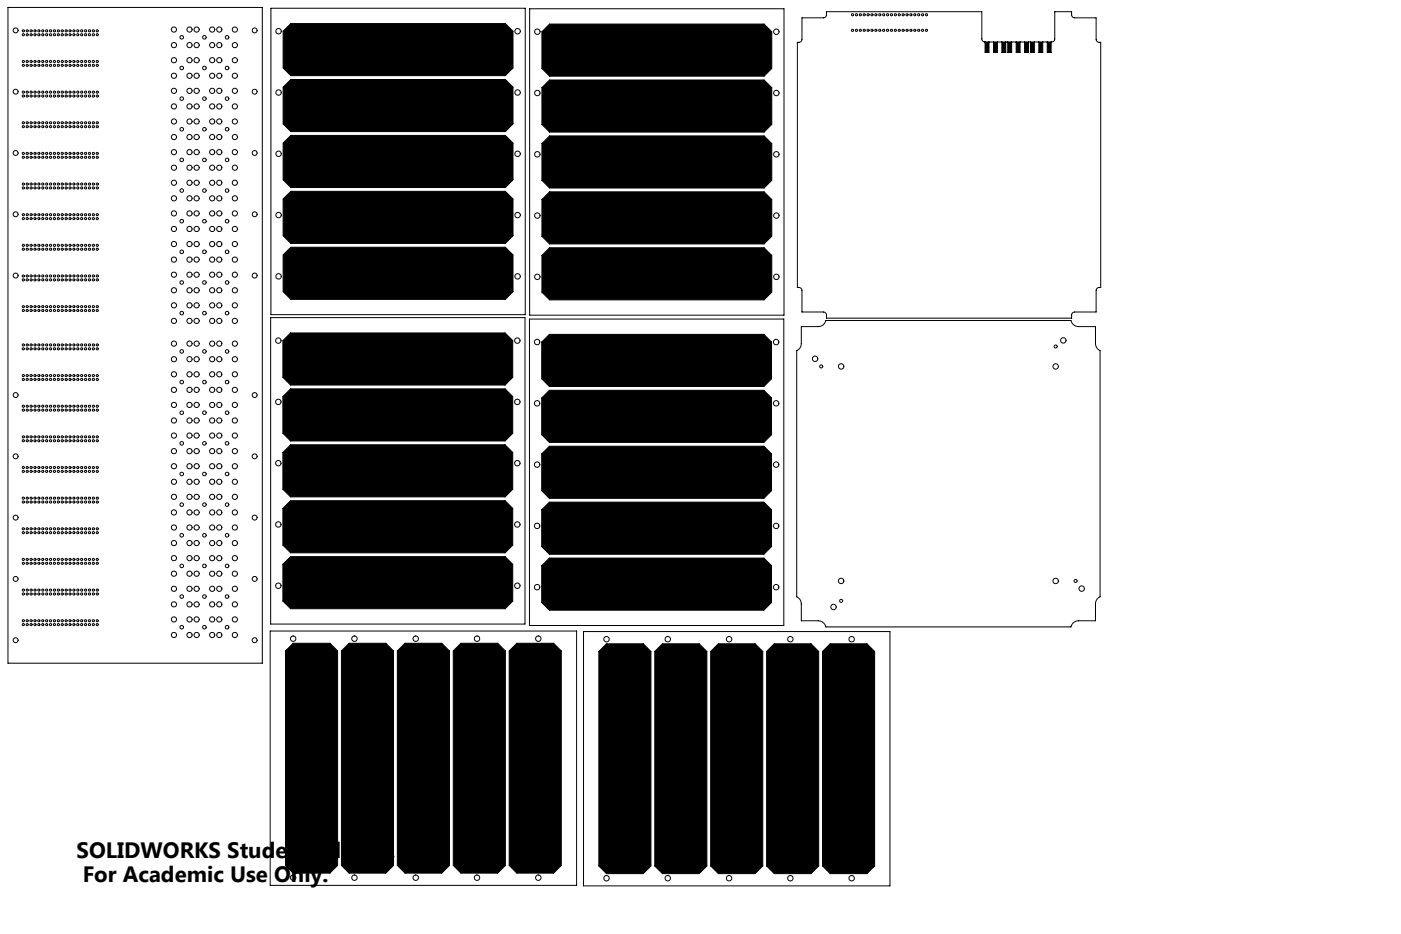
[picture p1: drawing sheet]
<svg xmlns="http://www.w3.org/2000/svg" width="457mm" height="305mm" viewBox="0 0 457 305" stroke-linecap="round" stroke-linejoin="round" font-family="sans-serif">
<defs><g id="words">
<g font-size="7.2">
<text x="25" y="280">SOLIDWORKS Student Edition.</text>
<text x="27" y="288">For Academic Use Only.</text>
</g>
</g></defs>
<path d="M94.9 7.7l-2.5 2.5v12l2.5 2.5h70l2.5-2.5v-12l-2.5-2.5zM92.4 28.4v12l2.5 2.5h70l2.5-2.5v-12l-2.5-2.5h-70zM94.9 44.2l-2.5 2.5v12l2.5 2.5h70l2.5-2.5v-12l-2.5-2.5zM94.9 62.4l-2.5 2.5v12l2.5 2.5h70l2.5-2.5v-12l-2.5-2.5zM92.4 83.2v12l2.5 2.5h70l2.5-2.5v-12l-2.5-2.5h-70zM321.5 13.7v3.4h1.2v-3.4zM324.2 13.7v3.4h1.3v-3.4zM327 13.7v3.4h1.2v-3.4zM328.9 13.7v3.4h1.2v-3.4zM331.6 13.7v3.4h1.3v-3.4zM334.4 13.7v3.4h1.2v-3.4zM336.3 13.7v3.4h1.2v-3.4zM339 13.7v3.4h1.3v-3.4zM341.8 13.7v3.4h1.2v-3.4zM94.8 108.7l-2.5 2.5v12l2.5 2.5h70l2.5-2.5v-12l-2.5-2.5zM94.8 126.9l-2.5 2.5v12l2.5 2.5h70l2.5-2.5v-12l-2.5-2.5zM92.3 147.7v12l2.5 2.5h70l2.5-2.5v-12l-2.5-2.5h-70zM92.3 165.9v12l2.5 2.5h70l2.5-2.5v-12l-2.5-2.5h-70zM94.8 181.7l-2.5 2.5v12l2.5 2.5h70l2.5-2.5v-12l-2.5-2.5zM179.3 7.9l-2.5 2.5v12l2.5 2.5h70l2.5-2.5v-12l-2.5-2.5zM179.3 26.1l-2.5 2.5v12l2.5 2.5h70l2.5-2.5v-12l-2.5-2.5zM176.8 46.9v12l2.5 2.5h70l2.5-2.5v-12l-2.5-2.5h-70zM176.8 65.1v12l2.5 2.5h70l2.5-2.5v-12l-2.5-2.5h-70zM176.8 83.4v12l2.5 2.5h70l2.5-2.5v-12l-2.5-2.5h-70zM179.3 109.1l-2.5 2.5v12l2.5 2.5h70l2.5-2.5v-12l-2.5-2.5zM179.3 127.4l-2.5 2.5v12l2.5 2.5h70l2.5-2.5v-12l-2.5-2.5zM179.3 145.6l-2.5 2.5v12l2.5 2.5h70l2.5-2.5v-12l-2.5-2.5zM179.3 163.9l-2.5 2.5v12l2.5 2.5h70l2.5-2.5v-12l-2.5-2.5zM179.3 182.1l-2.5 2.5v12l2.5 2.5h70l2.5-2.5v-12l-2.5-2.5zM93.2 212.4v70l2.5 2.5h12l2.5-2.5v-70l-2.5-2.5h-12zM113.9 209.9l-2.5 2.5v70l2.5 2.5h12l2.5-2.5v-70l-2.5-2.5zM132.2 209.9l-2.5 2.5v70l2.5 2.5h12l2.5-2.5v-70l-2.5-2.5zM147.9 212.4v70l2.5 2.5h12l2.5-2.5v-70l-2.5-2.5h-12zM166.2 212.4v70l2.5 2.5h12l2.5-2.5v-70l-2.5-2.5h-12zM197.9 210.1l-2.5 2.5v70l2.5 2.5h12l2.5-2.5v-70l-2.5-2.5zM213.7 212.6v70l2.5 2.5h12l2.5-2.5v-70l-2.5-2.5h-12zM231.9 212.6v70l2.5 2.5h12l2.5-2.5v-70l-2.5-2.5h-12zM252.7 210.1l-2.5 2.5v70l2.5 2.5h12l2.5-2.5v-70l-2.5-2.5zM268.4 212.6v70l2.5 2.5h12l2.5-2.5v-70l-2.5-2.5h-12z" fill-rule="evenodd" fill="#000"/>
<g fill="none" stroke="#000" stroke-width=".33">
<path d="M2.6 2.4h83v214h-83zM88.4 2.7h83v100h-83zM94.9 7.7h70l2.5 2.5v12l-2.5 2.5h-70l-2.5-2.5v-12zM172.8 2.9h83.1v100h-83.1zM179.3 7.9h70l2.5 2.5v12l-2.5 2.5h-70l-2.4-2.5v-12zM261.7 5.8h7a1 1 0 0 0 1-1v-1h50.7v8.9a1 1 0 0 0 1 1h21.8a1 1 0 0 0 1-1v-8.9h5.5v1a1 1 0 0 0 1 1h7v7a1.12 1.12 0 0 0 1.5 1v80a1.13 1.13 0 0 0-1.5 1v7h-7a1 1 0 0 0-1 1v1h-80v-1a1 1 0 0 0-1-1h-7v-7a1.12 1.12 0 0 0-1.5-1v-80a1.13 1.13 0 0 0 1.5-1zM321.5 13.7v3.4h1.2v-3.4M324.2 13.7v3.4h1.3v-3.4M327 13.7v3.4h1.2v-3.4M328.9 13.7v3.4h1.2v-3.4M331.6 13.7v3.4h1.3v-3.4M334.4 13.7v3.4h1.2v-3.4"/>
<path d="M336.3 13.7v3.4h1.2v-3.4M339 13.7v3.4h1.3v-3.4M341.8 13.7v3.4h1.2v-3.4M94.9 25.9h70l2.5 2.5v12l-2.5 2.5h-70l-2.5-2.5v-12zM179.3 26.1h70l2.5 2.5v12l-2.5 2.5h-70l-2.4-2.5v-12zM92.4 46.7l2.5-2.5h70l2.5 2.5v12l-2.5 2.5h-70l-2.5-2.5zM176.9 46.9l2.4-2.5h70l2.5 2.5v12l-2.5 2.5h-70l-2.4-2.5zM94.9 62.4h70l2.5 2.5v12l-2.5 2.5h-70l-2.5-2.5v-12zM179.3 62.6h70l2.5 2.5v12l-2.5 2.5h-70l-2.4-2.5v-12zM94.9 80.7h70l2.5 2.5v12l-2.5 2.5h-70l-2.5-2.5v-12zM179.3 80.9h70l2.5 2.5v12l-2.5 2.5h-70l-2.4-2.5v-12zM88.3 103.7h83v100h-83z"/>
<path d="M94.8 108.7h70l2.5 2.5v12l-2.5 2.5h-70l-2.5-2.5v-12zM172.8 104.1h83v100h-83zM179.3 109.1h70l2.5 2.5v12l-2.5 2.5h-70l-2.5-2.5v-12zM261.5 106.6h5.5a2.54 2.54 0 0 0 2.5-2h80a2.54 2.54 0 0 0 2.5 2h5.5v5.5a2.54 2.54 0 0 0 1.5 2.3v80.3a2.54 2.54 0 0 0-1.5 2.4v5.5h-5.5a2.54 2.54 0 0 0-2.5 2h-80a2.54 2.54 0 0 0-2.5-2h-5.5v-5.5a2.54 2.54 0 0 0-1.5-2.4v-80.3a2.54 2.54 0 0 0 1.5-2.3zM94.8 126.9h70l2.5 2.5v12l-2.5 2.5h-70l-2.5-2.5v-12zM179.3 127.4h70l2.5 2.5v12l-2.5 2.5h-70l-2.5-2.5v-12zM92.3 147.7l2.5-2.5h70l2.5 2.5v12l-2.5 2.5h-70l-2.5-2.5zM176.8 148.1l2.5-2.5h70l2.5 2.5v12l-2.5 2.5h-70l-2.5-2.5zM94.8 163.4h70l2.5 2.5v12l-2.5 2.5h-70l-2.5-2.5v-12zM179.3 163.9h70l2.5 2.5v12l-2.5 2.5h-70l-2.5-2.5v-12zM94.8 181.7h70l2.5 2.5v12l-2.5 2.5h-70l-2.5-2.5v-12zM179.3 182.1h70l2.5 2.5v12l-2.5 2.5h-70l-2.5-2.5v-12z"/>
<path d="M88.2 205.9h100v83h-100zM93.2 212.4l2.5-2.5h12l2.5 2.5v70l-2.5 2.5h-12l-2.5-2.5zM113.9 209.9h12l2.5 2.5v70l-2.5 2.5h-12l-2.5-2.5v-70zM132.2 209.9h12l2.5 2.5v70l-2.5 2.5h-12l-2.5-2.5v-70zM150.4 209.9h12l2.5 2.5v70l-2.5 2.5h-12l-2.5-2.5v-70zM168.7 209.9h12l2.5 2.5v70l-2.5 2.5h-12l-2.5-2.5v-70zM190.4 206.1h100v83h-100zM195.4 212.6l2.5-2.5h12l2.5 2.5v70l-2.5 2.5h-12l-2.5-2.5zM216.2 210.1h12l2.5 2.5v70l-2.5 2.5h-12l-2.5-2.5v-70zM234.4 210.1h12l2.5 2.5v70l-2.5 2.5h-12l-2.5-2.5v-70zM252.7 210.1h12l2.5 2.5v70l-2.5 2.5h-12l-2.5-2.5v-70zM270.9 210.1h12l2.5 2.5v70l-2.5 2.5h-12l-2.5-2.5v-70z"/>
<circle cx="5.1" cy="9.9" r=".81"/>
<circle cx="7.6" cy="11.3" r=".35"/>
<circle cx="7.6" cy="10.1" r=".35"/>
<circle cx="8.9" cy="11.3" r=".35"/>
<circle cx="8.9" cy="10.1" r=".35"/>
<circle cx="10.1" cy="11.3" r=".35"/>
<circle cx="10.1" cy="10.1" r=".35"/>
<circle cx="11.4" cy="11.3" r=".35"/>
<circle cx="11.4" cy="10.1" r=".35"/>
<circle cx="12.7" cy="11.3" r=".35"/>
<circle cx="12.7" cy="10.1" r=".35"/>
<circle cx="14" cy="11.3" r=".35"/>
<circle cx="14" cy="10.1" r=".35"/>
<circle cx="15.2" cy="11.3" r=".35"/>
<circle cx="15.2" cy="10.1" r=".35"/>
<circle cx="16.5" cy="11.3" r=".35"/>
<circle cx="16.5" cy="10.1" r=".35"/>
<circle cx="17.8" cy="11.3" r=".35"/>
<circle cx="17.8" cy="10.1" r=".35"/>
<circle cx="19" cy="11.3" r=".35"/>
<circle cx="19" cy="10.1" r=".35"/>
<circle cx="20.3" cy="11.3" r=".35"/>
<circle cx="20.3" cy="10.1" r=".35"/>
<circle cx="21.6" cy="11.3" r=".35"/>
<circle cx="21.6" cy="10.1" r=".35"/>
<circle cx="22.8" cy="11.3" r=".35"/>
<circle cx="22.8" cy="10.1" r=".35"/>
<circle cx="24.1" cy="11.3" r=".35"/>
<circle cx="24.1" cy="10.1" r=".35"/>
<circle cx="25.4" cy="11.3" r=".35"/>
<circle cx="25.4" cy="10.1" r=".35"/>
<circle cx="26.7" cy="11.3" r=".35"/>
<circle cx="26.7" cy="10.1" r=".35"/>
<circle cx="27.9" cy="11.3" r=".35"/>
<circle cx="27.9" cy="10.1" r=".35"/>
<circle cx="29.2" cy="11.3" r=".35"/>
<circle cx="29.2" cy="10.1" r=".35"/>
<circle cx="30.5" cy="11.3" r=".35"/>
<circle cx="30.5" cy="10.1" r=".35"/>
<circle cx="31.7" cy="11.3" r=".35"/>
<circle cx="31.7" cy="10.1" r=".35"/>
<circle cx="56.8" cy="14.7" r=".85"/>
<circle cx="56.8" cy="9.6" r=".85"/>
<circle cx="56.8" cy="19.6" r=".85"/>
<circle cx="59.3" cy="12.2" r=".58"/>
<circle cx="61.8" cy="14.7" r=".85"/>
<circle cx="61.8" cy="9.6" r=".85"/>
<circle cx="61.8" cy="19.6" r=".85"/>
<circle cx="64.2" cy="14.7" r=".85"/>
<circle cx="64.2" cy="9.6" r=".85"/>
<circle cx="64.2" cy="19.6" r=".85"/>
<circle cx="66.7" cy="12.2" r=".58"/>
<circle cx="69.2" cy="14.7" r=".85"/>
<circle cx="69.2" cy="9.6" r=".85"/>
<circle cx="69.2" cy="19.6" r=".85"/>
<circle cx="71.6" cy="19.6" r=".85"/>
<circle cx="71.6" cy="9.6" r=".85"/>
<circle cx="71.6" cy="14.7" r=".85"/>
<circle cx="74.1" cy="12.2" r=".58"/>
<circle cx="76.6" cy="19.6" r=".85"/>
<circle cx="76.6" cy="9.6" r=".85"/>
<circle cx="76.6" cy="14.7" r=".85"/>
<circle cx="83.1" cy="9.9" r=".81"/>
<circle cx="90.9" cy="10.2" r=".89"/>
<circle cx="168.9" cy="10.2" r=".89"/>
<circle cx="175.3" cy="10.4" r=".89"/>
<circle cx="253.3" cy="10.4" r=".89"/>
<circle cx="278.2" cy="4.8" r=".35"/>
<circle cx="278.2" cy="9.9" r=".35"/>
<circle cx="279.5" cy="4.8" r=".35"/>
<circle cx="279.5" cy="9.9" r=".35"/>
<circle cx="280.7" cy="9.9" r=".35"/>
<circle cx="280.7" cy="4.8" r=".35"/>
<circle cx="282" cy="4.8" r=".35"/>
<circle cx="282" cy="9.9" r=".35"/>
<circle cx="283.3" cy="4.8" r=".35"/>
<circle cx="283.3" cy="9.9" r=".35"/>
<circle cx="284.6" cy="4.8" r=".35"/>
<circle cx="284.6" cy="9.9" r=".35"/>
<circle cx="285.8" cy="4.8" r=".35"/>
<circle cx="285.8" cy="9.9" r=".35"/>
<circle cx="287.1" cy="4.8" r=".35"/>
<circle cx="287.1" cy="9.9" r=".35"/>
<circle cx="288.4" cy="4.8" r=".35"/>
<circle cx="288.4" cy="9.9" r=".35"/>
<circle cx="289.6" cy="9.9" r=".35"/>
<circle cx="289.6" cy="4.8" r=".35"/>
<circle cx="290.9" cy="4.8" r=".35"/>
<circle cx="290.9" cy="9.9" r=".35"/>
<circle cx="292.2" cy="9.9" r=".35"/>
<circle cx="292.2" cy="4.8" r=".35"/>
<circle cx="293.4" cy="9.9" r=".35"/>
<circle cx="293.4" cy="4.8" r=".35"/>
<circle cx="294.7" cy="9.9" r=".35"/>
<circle cx="294.7" cy="4.8" r=".35"/>
<circle cx="296" cy="9.9" r=".35"/>
<circle cx="296" cy="4.8" r=".35"/>
<circle cx="297.3" cy="9.9" r=".35"/>
<circle cx="297.3" cy="4.8" r=".35"/>
<circle cx="298.5" cy="9.9" r=".35"/>
<circle cx="298.5" cy="4.8" r=".35"/>
<circle cx="299.8" cy="4.8" r=".35"/>
<circle cx="299.8" cy="9.9" r=".35"/>
<circle cx="301.1" cy="4.8" r=".35"/>
<circle cx="301.1" cy="9.9" r=".35"/>
<circle cx="302.3" cy="9.9" r=".35"/>
<circle cx="302.3" cy="4.8" r=".35"/>
<circle cx="5.1" cy="29.9" r=".81"/>
<circle cx="7.6" cy="31.3" r=".35"/>
<circle cx="7.6" cy="30.1" r=".35"/>
<circle cx="7.6" cy="20.1" r=".35"/>
<circle cx="7.6" cy="21.3" r=".35"/>
<circle cx="8.9" cy="31.3" r=".35"/>
<circle cx="8.9" cy="30.1" r=".35"/>
<circle cx="8.9" cy="21.3" r=".35"/>
<circle cx="8.9" cy="20.1" r=".35"/>
<circle cx="10.1" cy="31.3" r=".35"/>
<circle cx="10.1" cy="30.1" r=".35"/>
<circle cx="10.1" cy="21.3" r=".35"/>
<circle cx="10.1" cy="20.1" r=".35"/>
<circle cx="11.4" cy="31.3" r=".35"/>
<circle cx="11.4" cy="30.1" r=".35"/>
<circle cx="11.4" cy="20.1" r=".35"/>
<circle cx="11.4" cy="21.3" r=".35"/>
<circle cx="12.7" cy="31.3" r=".35"/>
<circle cx="12.7" cy="30.1" r=".35"/>
<circle cx="12.7" cy="20.1" r=".35"/>
<circle cx="12.7" cy="21.3" r=".35"/>
<circle cx="14" cy="31.3" r=".35"/>
<circle cx="14" cy="30.1" r=".35"/>
<circle cx="14" cy="21.3" r=".35"/>
<circle cx="14" cy="20.1" r=".35"/>
<circle cx="15.2" cy="31.3" r=".35"/>
<circle cx="15.2" cy="30.1" r=".35"/>
<circle cx="15.2" cy="20.1" r=".35"/>
<circle cx="15.2" cy="21.3" r=".35"/>
<circle cx="16.5" cy="31.3" r=".35"/>
<circle cx="16.5" cy="30.1" r=".35"/>
<circle cx="16.5" cy="20.1" r=".35"/>
<circle cx="16.5" cy="21.3" r=".35"/>
<circle cx="17.8" cy="31.3" r=".35"/>
<circle cx="17.8" cy="30.1" r=".35"/>
<circle cx="17.8" cy="20.1" r=".35"/>
<circle cx="17.8" cy="21.3" r=".35"/>
<circle cx="19" cy="31.3" r=".35"/>
<circle cx="19" cy="30.1" r=".35"/>
<circle cx="19" cy="21.3" r=".35"/>
<circle cx="19" cy="20.1" r=".35"/>
<circle cx="20.3" cy="31.3" r=".35"/>
<circle cx="20.3" cy="30.1" r=".35"/>
<circle cx="20.3" cy="21.3" r=".35"/>
<circle cx="20.3" cy="20.1" r=".35"/>
<circle cx="21.6" cy="31.3" r=".35"/>
<circle cx="21.6" cy="30.1" r=".35"/>
<circle cx="21.6" cy="21.3" r=".35"/>
<circle cx="21.6" cy="20.1" r=".35"/>
<circle cx="22.8" cy="31.3" r=".35"/>
<circle cx="22.8" cy="30.1" r=".35"/>
<circle cx="22.8" cy="21.3" r=".35"/>
<circle cx="22.8" cy="20.1" r=".35"/>
<circle cx="24.1" cy="31.3" r=".35"/>
<circle cx="24.1" cy="30.1" r=".35"/>
<circle cx="24.1" cy="20.1" r=".35"/>
<circle cx="24.1" cy="21.3" r=".35"/>
<circle cx="25.4" cy="31.3" r=".35"/>
<circle cx="25.4" cy="30.1" r=".35"/>
<circle cx="25.4" cy="21.3" r=".35"/>
<circle cx="25.4" cy="20.1" r=".35"/>
<circle cx="26.7" cy="31.3" r=".35"/>
<circle cx="26.7" cy="30.1" r=".35"/>
<circle cx="26.7" cy="21.3" r=".35"/>
<circle cx="26.7" cy="20.1" r=".35"/>
<circle cx="27.9" cy="31.3" r=".35"/>
<circle cx="27.9" cy="30.1" r=".35"/>
<circle cx="27.9" cy="20.1" r=".35"/>
<circle cx="27.9" cy="21.3" r=".35"/>
<circle cx="29.2" cy="31.3" r=".35"/>
<circle cx="29.2" cy="30.1" r=".35"/>
<circle cx="29.2" cy="21.3" r=".35"/>
<circle cx="29.2" cy="20.1" r=".35"/>
<circle cx="30.5" cy="31.3" r=".35"/>
<circle cx="30.5" cy="30.1" r=".35"/>
<circle cx="30.5" cy="20.1" r=".35"/>
<circle cx="30.5" cy="21.3" r=".35"/>
<circle cx="31.7" cy="31.3" r=".35"/>
<circle cx="31.7" cy="30.1" r=".35"/>
<circle cx="31.7" cy="20.1" r=".35"/>
<circle cx="31.7" cy="21.3" r=".35"/>
<circle cx="56.8" cy="34.7" r=".85"/>
<circle cx="56.8" cy="24.7" r=".85"/>
<circle cx="56.8" cy="39.6" r=".85"/>
<circle cx="56.8" cy="29.6" r=".85"/>
<circle cx="59.3" cy="32.2" r=".58"/>
<circle cx="59.3" cy="22.2" r=".58"/>
<circle cx="61.8" cy="34.7" r=".85"/>
<circle cx="61.8" cy="39.6" r=".85"/>
<circle cx="61.8" cy="24.7" r=".85"/>
<circle cx="61.8" cy="29.6" r=".85"/>
<circle cx="64.2" cy="34.7" r=".85"/>
<circle cx="64.2" cy="39.6" r=".85"/>
<circle cx="64.2" cy="24.7" r=".85"/>
<circle cx="64.2" cy="29.6" r=".85"/>
<circle cx="66.7" cy="22.2" r=".58"/>
<circle cx="66.7" cy="32.2" r=".58"/>
<circle cx="69.2" cy="34.7" r=".85"/>
<circle cx="69.2" cy="39.6" r=".85"/>
<circle cx="69.2" cy="24.7" r=".85"/>
<circle cx="69.2" cy="29.6" r=".85"/>
<circle cx="71.6" cy="39.6" r=".85"/>
<circle cx="71.6" cy="24.7" r=".85"/>
<circle cx="71.6" cy="34.7" r=".85"/>
<circle cx="71.6" cy="29.6" r=".85"/>
<circle cx="74.1" cy="32.2" r=".58"/>
<circle cx="74.1" cy="22.2" r=".58"/>
<circle cx="76.6" cy="24.7" r=".85"/>
<circle cx="76.6" cy="39.6" r=".85"/>
<circle cx="76.6" cy="34.7" r=".85"/>
<circle cx="76.6" cy="29.6" r=".85"/>
<circle cx="83.1" cy="29.9" r=".81"/>
<circle cx="90.9" cy="30.2" r=".89"/>
<circle cx="168.9" cy="30.2" r=".89"/>
<circle cx="175.3" cy="30.4" r=".89"/>
<circle cx="253.3" cy="30.4" r=".89"/>
<circle cx="5.1" cy="49.9" r=".81"/>
<circle cx="7.6" cy="41.3" r=".35"/>
<circle cx="7.6" cy="51.3" r=".35"/>
<circle cx="7.6" cy="50.1" r=".35"/>
<circle cx="7.6" cy="40.1" r=".35"/>
<circle cx="8.9" cy="41.3" r=".35"/>
<circle cx="8.9" cy="51.3" r=".35"/>
<circle cx="8.9" cy="50.1" r=".35"/>
<circle cx="8.9" cy="40.1" r=".35"/>
<circle cx="10.1" cy="41.3" r=".35"/>
<circle cx="10.1" cy="51.3" r=".35"/>
<circle cx="10.1" cy="50.1" r=".35"/>
<circle cx="10.1" cy="40.1" r=".35"/>
<circle cx="11.4" cy="41.3" r=".35"/>
<circle cx="11.4" cy="51.3" r=".35"/>
<circle cx="11.4" cy="50.1" r=".35"/>
<circle cx="11.4" cy="40.1" r=".35"/>
<circle cx="12.7" cy="41.3" r=".35"/>
<circle cx="12.7" cy="51.3" r=".35"/>
<circle cx="12.7" cy="50.1" r=".35"/>
<circle cx="12.7" cy="40.1" r=".35"/>
<circle cx="14" cy="41.3" r=".35"/>
<circle cx="14" cy="51.3" r=".35"/>
<circle cx="14" cy="50.1" r=".35"/>
<circle cx="14" cy="40.1" r=".35"/>
<circle cx="15.2" cy="41.3" r=".35"/>
<circle cx="15.2" cy="51.3" r=".35"/>
<circle cx="15.2" cy="50.1" r=".35"/>
<circle cx="15.2" cy="40.1" r=".35"/>
<circle cx="16.5" cy="41.3" r=".35"/>
<circle cx="16.5" cy="51.3" r=".35"/>
<circle cx="16.5" cy="50.1" r=".35"/>
<circle cx="16.5" cy="40.1" r=".35"/>
<circle cx="17.8" cy="41.3" r=".35"/>
<circle cx="17.8" cy="51.3" r=".35"/>
<circle cx="17.8" cy="50.1" r=".35"/>
<circle cx="17.8" cy="40.1" r=".35"/>
<circle cx="19" cy="41.3" r=".35"/>
<circle cx="19" cy="51.3" r=".35"/>
<circle cx="19" cy="50.1" r=".35"/>
<circle cx="19" cy="40.1" r=".35"/>
<circle cx="20.3" cy="41.3" r=".35"/>
<circle cx="20.3" cy="51.3" r=".35"/>
<circle cx="20.3" cy="50.1" r=".35"/>
<circle cx="20.3" cy="40.1" r=".35"/>
<circle cx="21.6" cy="41.3" r=".35"/>
<circle cx="21.6" cy="51.3" r=".35"/>
<circle cx="21.6" cy="50.1" r=".35"/>
<circle cx="21.6" cy="40.1" r=".35"/>
<circle cx="22.8" cy="41.3" r=".35"/>
<circle cx="22.8" cy="51.3" r=".35"/>
<circle cx="22.8" cy="50.1" r=".35"/>
<circle cx="22.8" cy="40.1" r=".35"/>
<circle cx="24.1" cy="41.3" r=".35"/>
<circle cx="24.1" cy="51.3" r=".35"/>
<circle cx="24.1" cy="50.1" r=".35"/>
<circle cx="24.1" cy="40.1" r=".35"/>
<circle cx="25.4" cy="41.3" r=".35"/>
<circle cx="25.4" cy="51.3" r=".35"/>
<circle cx="25.4" cy="50.1" r=".35"/>
<circle cx="25.4" cy="40.1" r=".35"/>
<circle cx="26.7" cy="41.3" r=".35"/>
<circle cx="26.7" cy="51.3" r=".35"/>
<circle cx="26.7" cy="50.1" r=".35"/>
<circle cx="26.7" cy="40.1" r=".35"/>
<circle cx="27.9" cy="41.3" r=".35"/>
<circle cx="27.9" cy="51.3" r=".35"/>
<circle cx="27.9" cy="50.1" r=".35"/>
<circle cx="27.9" cy="40.1" r=".35"/>
<circle cx="29.2" cy="41.3" r=".35"/>
<circle cx="29.2" cy="51.3" r=".35"/>
<circle cx="29.2" cy="50.1" r=".35"/>
<circle cx="29.2" cy="40.1" r=".35"/>
<circle cx="30.5" cy="41.3" r=".35"/>
<circle cx="30.5" cy="51.3" r=".35"/>
<circle cx="30.5" cy="50.1" r=".35"/>
<circle cx="30.5" cy="40.1" r=".35"/>
<circle cx="31.7" cy="41.3" r=".35"/>
<circle cx="31.7" cy="51.3" r=".35"/>
<circle cx="31.7" cy="50.1" r=".35"/>
<circle cx="31.7" cy="40.1" r=".35"/>
<circle cx="56.8" cy="54.7" r=".85"/>
<circle cx="56.8" cy="49.6" r=".85"/>
<circle cx="56.8" cy="44.7" r=".85"/>
<circle cx="56.8" cy="59.6" r=".85"/>
<circle cx="59.3" cy="52.2" r=".58"/>
<circle cx="59.3" cy="42.2" r=".58"/>
<circle cx="61.8" cy="54.7" r=".85"/>
<circle cx="61.8" cy="49.6" r=".85"/>
<circle cx="61.8" cy="44.7" r=".85"/>
<circle cx="61.8" cy="59.6" r=".85"/>
<circle cx="64.2" cy="54.7" r=".85"/>
<circle cx="64.2" cy="49.6" r=".85"/>
<circle cx="64.2" cy="44.7" r=".85"/>
<circle cx="64.2" cy="59.6" r=".85"/>
<circle cx="66.7" cy="42.2" r=".58"/>
<circle cx="66.7" cy="52.2" r=".58"/>
<circle cx="69.2" cy="54.7" r=".85"/>
<circle cx="69.2" cy="49.6" r=".85"/>
<circle cx="69.2" cy="44.7" r=".85"/>
<circle cx="69.2" cy="59.6" r=".85"/>
<circle cx="71.6" cy="44.7" r=".85"/>
<circle cx="71.6" cy="54.7" r=".85"/>
<circle cx="71.6" cy="49.6" r=".85"/>
<circle cx="71.6" cy="59.6" r=".85"/>
<circle cx="74.1" cy="52.2" r=".58"/>
<circle cx="74.1" cy="42.2" r=".58"/>
<circle cx="76.6" cy="44.7" r=".85"/>
<circle cx="76.6" cy="54.7" r=".85"/>
<circle cx="76.6" cy="49.6" r=".85"/>
<circle cx="76.6" cy="59.6" r=".85"/>
<circle cx="83.1" cy="49.9" r=".81"/>
<circle cx="90.9" cy="50.2" r=".89"/>
<circle cx="168.9" cy="50.2" r=".89"/>
<circle cx="175.3" cy="50.4" r=".89"/>
<circle cx="253.3" cy="50.4" r=".89"/>
<circle cx="5.1" cy="69.9" r=".81"/>
<circle cx="7.6" cy="70.1" r=".35"/>
<circle cx="7.6" cy="71.3" r=".35"/>
<circle cx="7.6" cy="61.3" r=".35"/>
<circle cx="7.6" cy="60.1" r=".35"/>
<circle cx="8.9" cy="71.3" r=".35"/>
<circle cx="8.9" cy="70.1" r=".35"/>
<circle cx="8.9" cy="61.3" r=".35"/>
<circle cx="8.9" cy="60.1" r=".35"/>
<circle cx="10.1" cy="70.1" r=".35"/>
<circle cx="10.1" cy="71.3" r=".35"/>
<circle cx="10.1" cy="61.3" r=".35"/>
<circle cx="10.1" cy="60.1" r=".35"/>
<circle cx="11.4" cy="71.3" r=".35"/>
<circle cx="11.4" cy="70.1" r=".35"/>
<circle cx="11.4" cy="60.1" r=".35"/>
<circle cx="11.4" cy="61.3" r=".35"/>
<circle cx="12.7" cy="70.1" r=".35"/>
<circle cx="12.7" cy="71.3" r=".35"/>
<circle cx="12.7" cy="60.1" r=".35"/>
<circle cx="12.7" cy="61.3" r=".35"/>
<circle cx="14" cy="71.3" r=".35"/>
<circle cx="14" cy="70.1" r=".35"/>
<circle cx="14" cy="61.3" r=".35"/>
<circle cx="14" cy="60.1" r=".35"/>
<circle cx="15.2" cy="70.1" r=".35"/>
<circle cx="15.2" cy="71.3" r=".35"/>
<circle cx="15.2" cy="61.3" r=".35"/>
<circle cx="15.2" cy="60.1" r=".35"/>
<circle cx="16.5" cy="70.1" r=".35"/>
<circle cx="16.5" cy="71.3" r=".35"/>
<circle cx="16.5" cy="60.1" r=".35"/>
<circle cx="16.5" cy="61.3" r=".35"/>
<circle cx="17.8" cy="70.1" r=".35"/>
<circle cx="17.8" cy="71.3" r=".35"/>
<circle cx="17.8" cy="60.1" r=".35"/>
<circle cx="17.8" cy="61.3" r=".35"/>
<circle cx="19" cy="70.1" r=".35"/>
<circle cx="19" cy="71.3" r=".35"/>
<circle cx="19" cy="60.1" r=".35"/>
<circle cx="19" cy="61.3" r=".35"/>
<circle cx="20.3" cy="70.1" r=".35"/>
<circle cx="20.3" cy="71.3" r=".35"/>
<circle cx="20.3" cy="60.1" r=".35"/>
<circle cx="20.3" cy="61.3" r=".35"/>
<circle cx="21.6" cy="70.1" r=".35"/>
<circle cx="21.6" cy="71.3" r=".35"/>
<circle cx="21.6" cy="60.1" r=".35"/>
<circle cx="21.6" cy="61.3" r=".35"/>
<circle cx="22.8" cy="71.3" r=".35"/>
<circle cx="22.8" cy="70.1" r=".35"/>
<circle cx="22.8" cy="60.1" r=".35"/>
<circle cx="22.8" cy="61.3" r=".35"/>
<circle cx="24.1" cy="71.3" r=".35"/>
<circle cx="24.1" cy="70.1" r=".35"/>
<circle cx="24.1" cy="60.1" r=".35"/>
<circle cx="24.1" cy="61.3" r=".35"/>
<circle cx="25.4" cy="70.1" r=".35"/>
<circle cx="25.4" cy="71.3" r=".35"/>
<circle cx="25.4" cy="60.1" r=".35"/>
<circle cx="25.4" cy="61.3" r=".35"/>
<circle cx="26.7" cy="70.1" r=".35"/>
<circle cx="26.7" cy="71.3" r=".35"/>
<circle cx="26.7" cy="60.1" r=".35"/>
<circle cx="26.7" cy="61.3" r=".35"/>
<circle cx="27.9" cy="71.3" r=".35"/>
<circle cx="27.9" cy="70.1" r=".35"/>
<circle cx="27.9" cy="61.3" r=".35"/>
<circle cx="27.9" cy="60.1" r=".35"/>
<circle cx="29.2" cy="71.3" r=".35"/>
<circle cx="29.2" cy="70.1" r=".35"/>
<circle cx="29.2" cy="60.1" r=".35"/>
<circle cx="29.2" cy="61.3" r=".35"/>
<circle cx="30.5" cy="70.1" r=".35"/>
<circle cx="30.5" cy="71.3" r=".35"/>
<circle cx="30.5" cy="60.1" r=".35"/>
<circle cx="30.5" cy="61.3" r=".35"/>
<circle cx="31.7" cy="70.1" r=".35"/>
<circle cx="31.7" cy="71.3" r=".35"/>
<circle cx="31.7" cy="60.1" r=".35"/>
<circle cx="31.7" cy="61.3" r=".35"/>
<circle cx="56.8" cy="69.6" r=".85"/>
<circle cx="56.8" cy="74.7" r=".85"/>
<circle cx="56.8" cy="64.7" r=".85"/>
<circle cx="56.8" cy="79.6" r=".85"/>
<circle cx="59.3" cy="62.2" r=".58"/>
<circle cx="59.3" cy="72.2" r=".58"/>
<circle cx="61.8" cy="74.7" r=".85"/>
<circle cx="61.8" cy="69.6" r=".85"/>
<circle cx="61.8" cy="64.7" r=".85"/>
<circle cx="61.8" cy="79.6" r=".85"/>
<circle cx="64.2" cy="69.6" r=".85"/>
<circle cx="64.2" cy="74.7" r=".85"/>
<circle cx="64.2" cy="64.7" r=".85"/>
<circle cx="64.2" cy="79.6" r=".85"/>
<circle cx="66.7" cy="62.2" r=".58"/>
<circle cx="66.7" cy="72.2" r=".58"/>
<circle cx="69.2" cy="74.7" r=".85"/>
<circle cx="69.2" cy="69.6" r=".85"/>
<circle cx="69.2" cy="64.7" r=".85"/>
<circle cx="69.2" cy="79.6" r=".85"/>
<circle cx="71.6" cy="64.7" r=".85"/>
<circle cx="71.6" cy="79.6" r=".85"/>
<circle cx="71.6" cy="74.7" r=".85"/>
<circle cx="71.6" cy="69.6" r=".85"/>
<circle cx="74.1" cy="62.2" r=".58"/>
<circle cx="74.1" cy="72.2" r=".58"/>
<circle cx="76.6" cy="64.7" r=".85"/>
<circle cx="76.6" cy="79.6" r=".85"/>
<circle cx="76.6" cy="74.7" r=".85"/>
<circle cx="76.6" cy="69.6" r=".85"/>
<circle cx="83.1" cy="69.9" r=".81"/>
<circle cx="90.9" cy="70.2" r=".89"/>
<circle cx="168.9" cy="70.2" r=".89"/>
<circle cx="175.4" cy="70.4" r=".89"/>
<circle cx="253.3" cy="70.4" r=".89"/>
<circle cx="5.1" cy="89.9" r=".81"/>
<circle cx="7.6" cy="81.3" r=".35"/>
<circle cx="7.6" cy="90.1" r=".35"/>
<circle cx="7.6" cy="91.3" r=".35"/>
<circle cx="7.6" cy="80.1" r=".35"/>
<circle cx="8.9" cy="81.3" r=".35"/>
<circle cx="8.9" cy="90.1" r=".35"/>
<circle cx="8.9" cy="91.3" r=".35"/>
<circle cx="8.9" cy="80.1" r=".35"/>
<circle cx="10.1" cy="81.3" r=".35"/>
<circle cx="10.1" cy="91.3" r=".35"/>
<circle cx="10.1" cy="90.1" r=".35"/>
<circle cx="10.1" cy="80.1" r=".35"/>
<circle cx="11.4" cy="81.3" r=".35"/>
<circle cx="11.4" cy="90.1" r=".35"/>
<circle cx="11.4" cy="91.3" r=".35"/>
<circle cx="11.4" cy="80.1" r=".35"/>
<circle cx="12.7" cy="81.3" r=".35"/>
<circle cx="12.7" cy="91.3" r=".35"/>
<circle cx="12.7" cy="90.1" r=".35"/>
<circle cx="12.7" cy="80.1" r=".35"/>
<circle cx="14" cy="81.3" r=".35"/>
<circle cx="14" cy="90.1" r=".35"/>
<circle cx="14" cy="91.3" r=".35"/>
<circle cx="14" cy="80.1" r=".35"/>
<circle cx="15.2" cy="81.3" r=".35"/>
<circle cx="15.2" cy="91.3" r=".35"/>
<circle cx="15.2" cy="90.1" r=".35"/>
<circle cx="15.2" cy="80.1" r=".35"/>
<circle cx="16.5" cy="81.3" r=".35"/>
<circle cx="16.5" cy="90.1" r=".35"/>
<circle cx="16.5" cy="91.3" r=".35"/>
<circle cx="16.5" cy="80.1" r=".35"/>
<circle cx="17.8" cy="81.3" r=".35"/>
<circle cx="17.8" cy="90.1" r=".35"/>
<circle cx="17.8" cy="91.3" r=".35"/>
<circle cx="17.8" cy="80.1" r=".35"/>
<circle cx="19" cy="81.3" r=".35"/>
<circle cx="19" cy="91.3" r=".35"/>
<circle cx="19" cy="90.1" r=".35"/>
<circle cx="19" cy="80.1" r=".35"/>
<circle cx="20.3" cy="81.3" r=".35"/>
<circle cx="20.3" cy="91.3" r=".35"/>
<circle cx="20.3" cy="90.1" r=".35"/>
<circle cx="20.3" cy="80.1" r=".35"/>
<circle cx="21.6" cy="81.3" r=".35"/>
<circle cx="21.6" cy="91.3" r=".35"/>
<circle cx="21.6" cy="90.1" r=".35"/>
<circle cx="21.6" cy="80.1" r=".35"/>
<circle cx="22.8" cy="81.3" r=".35"/>
<circle cx="22.8" cy="91.3" r=".35"/>
<circle cx="22.8" cy="90.1" r=".35"/>
<circle cx="22.8" cy="80.1" r=".35"/>
<circle cx="24.1" cy="81.3" r=".35"/>
<circle cx="24.1" cy="91.3" r=".35"/>
<circle cx="24.1" cy="90.1" r=".35"/>
<circle cx="24.1" cy="80.1" r=".35"/>
<circle cx="25.4" cy="81.3" r=".35"/>
<circle cx="25.4" cy="91.3" r=".35"/>
<circle cx="25.4" cy="90.1" r=".35"/>
<circle cx="25.4" cy="80.1" r=".35"/>
<circle cx="26.7" cy="81.3" r=".35"/>
<circle cx="26.7" cy="91.3" r=".35"/>
<circle cx="26.7" cy="90.1" r=".35"/>
<circle cx="26.7" cy="80.1" r=".35"/>
<circle cx="27.9" cy="81.3" r=".35"/>
<circle cx="27.9" cy="91.3" r=".35"/>
<circle cx="27.9" cy="90.1" r=".35"/>
<circle cx="27.9" cy="80.1" r=".35"/>
<circle cx="29.2" cy="81.3" r=".35"/>
<circle cx="29.2" cy="91.3" r=".35"/>
<circle cx="29.2" cy="90.1" r=".35"/>
<circle cx="29.2" cy="80.1" r=".35"/>
<circle cx="30.5" cy="81.3" r=".35"/>
<circle cx="30.5" cy="91.3" r=".35"/>
<circle cx="30.5" cy="90.1" r=".35"/>
<circle cx="30.5" cy="80.1" r=".35"/>
<circle cx="31.7" cy="81.3" r=".35"/>
<circle cx="31.7" cy="90.1" r=".35"/>
<circle cx="31.7" cy="91.3" r=".35"/>
<circle cx="31.7" cy="80.1" r=".35"/>
<circle cx="56.8" cy="84.7" r=".85"/>
<circle cx="56.8" cy="94.7" r=".85"/>
<circle cx="56.8" cy="89.6" r=".85"/>
<circle cx="56.8" cy="99.6" r=".85"/>
<circle cx="59.3" cy="92.2" r=".58"/>
<circle cx="59.3" cy="82.2" r=".58"/>
<circle cx="61.8" cy="84.7" r=".85"/>
<circle cx="61.8" cy="94.7" r=".85"/>
<circle cx="61.8" cy="89.6" r=".85"/>
<circle cx="61.8" cy="99.6" r=".85"/>
<circle cx="64.2" cy="84.7" r=".85"/>
<circle cx="64.2" cy="94.7" r=".85"/>
<circle cx="64.2" cy="89.6" r=".85"/>
<circle cx="64.2" cy="99.6" r=".85"/>
<circle cx="66.7" cy="82.2" r=".58"/>
<circle cx="66.7" cy="92.2" r=".58"/>
<circle cx="69.2" cy="84.7" r=".85"/>
<circle cx="69.2" cy="94.7" r=".85"/>
<circle cx="69.2" cy="89.6" r=".85"/>
<circle cx="69.2" cy="99.6" r=".85"/>
<circle cx="71.6" cy="84.7" r=".85"/>
<circle cx="71.6" cy="94.7" r=".85"/>
<circle cx="71.6" cy="89.6" r=".85"/>
<circle cx="71.6" cy="99.6" r=".85"/>
<circle cx="74.1" cy="92.2" r=".58"/>
<circle cx="74.1" cy="82.2" r=".58"/>
<circle cx="76.6" cy="84.7" r=".85"/>
<circle cx="76.6" cy="94.7" r=".85"/>
<circle cx="76.6" cy="89.6" r=".85"/>
<circle cx="76.6" cy="99.6" r=".85"/>
<circle cx="83.1" cy="89.9" r=".81"/>
<circle cx="90.9" cy="90.2" r=".89"/>
<circle cx="168.9" cy="90.2" r=".89"/>
<circle cx="175.4" cy="90.4" r=".89"/>
<circle cx="253.3" cy="90.4" r=".89"/>
<circle cx="7.6" cy="100.1" r=".35"/>
<circle cx="7.6" cy="101.3" r=".35"/>
<circle cx="7.6" cy="113.8" r=".35"/>
<circle cx="7.6" cy="112.6" r=".35"/>
<circle cx="8.9" cy="100.1" r=".35"/>
<circle cx="8.9" cy="101.3" r=".35"/>
<circle cx="8.9" cy="113.8" r=".35"/>
<circle cx="8.9" cy="112.6" r=".35"/>
<circle cx="10.1" cy="100.1" r=".35"/>
<circle cx="10.1" cy="101.3" r=".35"/>
<circle cx="10.1" cy="113.8" r=".35"/>
<circle cx="10.1" cy="112.6" r=".35"/>
<circle cx="11.4" cy="100.1" r=".35"/>
<circle cx="11.4" cy="101.3" r=".35"/>
<circle cx="11.4" cy="112.6" r=".35"/>
<circle cx="11.4" cy="113.8" r=".35"/>
<circle cx="12.7" cy="100.1" r=".35"/>
<circle cx="12.7" cy="101.3" r=".35"/>
<circle cx="12.7" cy="113.8" r=".35"/>
<circle cx="12.7" cy="112.6" r=".35"/>
<circle cx="14" cy="100.1" r=".35"/>
<circle cx="14" cy="101.3" r=".35"/>
<circle cx="14" cy="112.6" r=".35"/>
<circle cx="14" cy="113.8" r=".35"/>
<circle cx="15.2" cy="100.1" r=".35"/>
<circle cx="15.2" cy="101.3" r=".35"/>
<circle cx="15.2" cy="113.8" r=".35"/>
<circle cx="15.2" cy="112.6" r=".35"/>
<circle cx="16.5" cy="100.1" r=".35"/>
<circle cx="16.5" cy="101.3" r=".35"/>
<circle cx="16.5" cy="113.8" r=".35"/>
<circle cx="16.5" cy="112.6" r=".35"/>
<circle cx="17.8" cy="100.1" r=".35"/>
<circle cx="17.8" cy="101.3" r=".35"/>
<circle cx="17.8" cy="113.8" r=".35"/>
<circle cx="17.8" cy="112.6" r=".35"/>
<circle cx="19" cy="100.1" r=".35"/>
<circle cx="19" cy="101.3" r=".35"/>
<circle cx="19" cy="113.8" r=".35"/>
<circle cx="19" cy="112.6" r=".35"/>
<circle cx="20.3" cy="100.1" r=".35"/>
<circle cx="20.3" cy="101.3" r=".35"/>
<circle cx="20.3" cy="112.6" r=".35"/>
<circle cx="20.3" cy="113.8" r=".35"/>
<circle cx="21.6" cy="100.1" r=".35"/>
<circle cx="21.6" cy="101.3" r=".35"/>
<circle cx="21.6" cy="113.8" r=".35"/>
<circle cx="21.6" cy="112.6" r=".35"/>
<circle cx="22.8" cy="100.1" r=".35"/>
<circle cx="22.8" cy="101.3" r=".35"/>
<circle cx="22.8" cy="113.8" r=".35"/>
<circle cx="22.8" cy="112.6" r=".35"/>
<circle cx="24.1" cy="100.1" r=".35"/>
<circle cx="24.1" cy="101.3" r=".35"/>
<circle cx="24.1" cy="113.8" r=".35"/>
<circle cx="24.1" cy="112.6" r=".35"/>
<circle cx="25.4" cy="100.1" r=".35"/>
<circle cx="25.4" cy="101.3" r=".35"/>
<circle cx="25.4" cy="113.8" r=".35"/>
<circle cx="25.4" cy="112.6" r=".35"/>
<circle cx="26.7" cy="100.1" r=".35"/>
<circle cx="26.7" cy="101.3" r=".35"/>
<circle cx="26.7" cy="113.8" r=".35"/>
<circle cx="26.7" cy="112.6" r=".35"/>
<circle cx="27.9" cy="100.1" r=".35"/>
<circle cx="27.9" cy="101.3" r=".35"/>
<circle cx="27.9" cy="112.6" r=".35"/>
<circle cx="27.9" cy="113.8" r=".35"/>
<circle cx="29.2" cy="100.1" r=".35"/>
<circle cx="29.2" cy="101.3" r=".35"/>
<circle cx="29.2" cy="112.6" r=".35"/>
<circle cx="29.2" cy="113.8" r=".35"/>
<circle cx="30.5" cy="100.1" r=".35"/>
<circle cx="30.5" cy="101.3" r=".35"/>
<circle cx="30.5" cy="113.8" r=".35"/>
<circle cx="30.5" cy="112.6" r=".35"/>
<circle cx="31.7" cy="100.1" r=".35"/>
<circle cx="31.7" cy="101.3" r=".35"/>
<circle cx="31.7" cy="113.8" r=".35"/>
<circle cx="31.7" cy="112.6" r=".35"/>
<circle cx="56.8" cy="112.1" r=".85"/>
<circle cx="56.8" cy="104.7" r=".85"/>
<circle cx="56.8" cy="117.2" r=".85"/>
<circle cx="59.3" cy="114.7" r=".58"/>
<circle cx="59.3" cy="102.2" r=".58"/>
<circle cx="61.8" cy="112.1" r=".85"/>
<circle cx="61.8" cy="104.7" r=".85"/>
<circle cx="61.8" cy="117.2" r=".85"/>
<circle cx="64.2" cy="112.1" r=".85"/>
<circle cx="64.2" cy="104.7" r=".85"/>
<circle cx="64.2" cy="117.2" r=".85"/>
<circle cx="66.7" cy="114.7" r=".58"/>
<circle cx="66.7" cy="102.2" r=".58"/>
<circle cx="69.2" cy="112.1" r=".85"/>
<circle cx="69.2" cy="104.7" r=".85"/>
<circle cx="69.2" cy="117.2" r=".85"/>
<circle cx="71.6" cy="112.1" r=".85"/>
<circle cx="71.6" cy="104.7" r=".85"/>
<circle cx="71.6" cy="117.2" r=".85"/>
<circle cx="74.1" cy="114.7" r=".58"/>
<circle cx="74.1" cy="102.2" r=".58"/>
<circle cx="76.6" cy="112.1" r=".85"/>
<circle cx="76.6" cy="104.7" r=".85"/>
<circle cx="76.6" cy="117.2" r=".85"/>
<circle cx="90.8" cy="111.2" r=".89"/>
<circle cx="168.8" cy="111.2" r=".89"/>
<circle cx="175.3" cy="111.6" r=".89"/>
<circle cx="253.3" cy="111.6" r=".89"/>
<circle cx="266" cy="117.1" r=".89"/>
<circle cx="268" cy="119.6" r=".5"/>
<circle cx="274.5" cy="119.6" r=".89"/>
<circle cx="344.5" cy="113.1" r=".5"/>
<circle cx="344.5" cy="119.6" r=".89"/>
<circle cx="347" cy="111.1" r=".89"/>
<circle cx="5.1" cy="128.9" r=".81"/>
<circle cx="7.6" cy="133.8" r=".35"/>
<circle cx="7.6" cy="132.6" r=".35"/>
<circle cx="7.6" cy="122.6" r=".35"/>
<circle cx="7.6" cy="123.8" r=".35"/>
<circle cx="8.9" cy="133.8" r=".35"/>
<circle cx="8.9" cy="132.6" r=".35"/>
<circle cx="8.9" cy="122.6" r=".35"/>
<circle cx="8.9" cy="123.8" r=".35"/>
<circle cx="10.1" cy="133.8" r=".35"/>
<circle cx="10.1" cy="132.6" r=".35"/>
<circle cx="10.1" cy="123.8" r=".35"/>
<circle cx="10.1" cy="122.6" r=".35"/>
<circle cx="11.4" cy="133.8" r=".35"/>
<circle cx="11.4" cy="132.6" r=".35"/>
<circle cx="11.4" cy="122.6" r=".35"/>
<circle cx="11.4" cy="123.8" r=".35"/>
<circle cx="12.7" cy="133.8" r=".35"/>
<circle cx="12.7" cy="132.6" r=".35"/>
<circle cx="12.7" cy="122.6" r=".35"/>
<circle cx="12.7" cy="123.8" r=".35"/>
<circle cx="14" cy="133.8" r=".35"/>
<circle cx="14" cy="132.6" r=".35"/>
<circle cx="14" cy="123.8" r=".35"/>
<circle cx="14" cy="122.6" r=".35"/>
<circle cx="15.2" cy="133.8" r=".35"/>
<circle cx="15.2" cy="132.6" r=".35"/>
<circle cx="15.2" cy="123.8" r=".35"/>
<circle cx="15.2" cy="122.6" r=".35"/>
<circle cx="16.5" cy="133.8" r=".35"/>
<circle cx="16.5" cy="132.6" r=".35"/>
<circle cx="16.5" cy="123.8" r=".35"/>
<circle cx="16.5" cy="122.6" r=".35"/>
<circle cx="17.8" cy="133.8" r=".35"/>
<circle cx="17.8" cy="132.6" r=".35"/>
<circle cx="17.8" cy="123.8" r=".35"/>
<circle cx="17.8" cy="122.6" r=".35"/>
<circle cx="19" cy="132.6" r=".35"/>
<circle cx="19" cy="133.8" r=".35"/>
<circle cx="19" cy="123.8" r=".35"/>
<circle cx="19" cy="122.6" r=".35"/>
<circle cx="20.3" cy="132.6" r=".35"/>
<circle cx="20.3" cy="133.8" r=".35"/>
<circle cx="20.3" cy="123.8" r=".35"/>
<circle cx="20.3" cy="122.6" r=".35"/>
<circle cx="21.6" cy="133.8" r=".35"/>
<circle cx="21.6" cy="132.6" r=".35"/>
<circle cx="21.6" cy="123.8" r=".35"/>
<circle cx="21.6" cy="122.6" r=".35"/>
<circle cx="22.8" cy="133.8" r=".35"/>
<circle cx="22.8" cy="132.6" r=".35"/>
<circle cx="22.8" cy="122.6" r=".35"/>
<circle cx="22.8" cy="123.8" r=".35"/>
<circle cx="24.1" cy="132.6" r=".35"/>
<circle cx="24.1" cy="133.8" r=".35"/>
<circle cx="24.1" cy="123.8" r=".35"/>
<circle cx="24.1" cy="122.6" r=".35"/>
<circle cx="25.4" cy="133.8" r=".35"/>
<circle cx="25.4" cy="132.6" r=".35"/>
<circle cx="25.4" cy="122.6" r=".35"/>
<circle cx="25.4" cy="123.8" r=".35"/>
<circle cx="26.7" cy="133.8" r=".35"/>
<circle cx="26.7" cy="132.6" r=".35"/>
<circle cx="26.7" cy="122.6" r=".35"/>
<circle cx="26.7" cy="123.8" r=".35"/>
<circle cx="27.9" cy="133.8" r=".35"/>
<circle cx="27.9" cy="132.6" r=".35"/>
<circle cx="27.9" cy="122.6" r=".35"/>
<circle cx="27.9" cy="123.8" r=".35"/>
<circle cx="29.2" cy="132.6" r=".35"/>
<circle cx="29.2" cy="133.8" r=".35"/>
<circle cx="29.2" cy="122.6" r=".35"/>
<circle cx="29.2" cy="123.8" r=".35"/>
<circle cx="30.5" cy="133.8" r=".35"/>
<circle cx="30.5" cy="132.6" r=".35"/>
<circle cx="30.5" cy="123.8" r=".35"/>
<circle cx="30.5" cy="122.6" r=".35"/>
<circle cx="31.7" cy="132.6" r=".35"/>
<circle cx="31.7" cy="133.8" r=".35"/>
<circle cx="31.7" cy="122.6" r=".35"/>
<circle cx="31.7" cy="123.8" r=".35"/>
<circle cx="56.8" cy="122.1" r=".85"/>
<circle cx="56.8" cy="127.2" r=".85"/>
<circle cx="56.8" cy="132.1" r=".85"/>
<circle cx="56.8" cy="137.2" r=".85"/>
<circle cx="59.3" cy="124.7" r=".58"/>
<circle cx="59.3" cy="134.7" r=".58"/>
<circle cx="61.8" cy="122.1" r=".85"/>
<circle cx="61.8" cy="127.2" r=".85"/>
<circle cx="61.8" cy="137.2" r=".85"/>
<circle cx="61.8" cy="132.1" r=".85"/>
<circle cx="64.2" cy="122.1" r=".85"/>
<circle cx="64.2" cy="127.2" r=".85"/>
<circle cx="64.2" cy="137.2" r=".85"/>
<circle cx="64.2" cy="132.1" r=".85"/>
<circle cx="66.7" cy="124.7" r=".58"/>
<circle cx="66.7" cy="134.7" r=".58"/>
<circle cx="69.2" cy="122.1" r=".85"/>
<circle cx="69.2" cy="137.2" r=".85"/>
<circle cx="69.2" cy="132.1" r=".85"/>
<circle cx="69.2" cy="127.2" r=".85"/>
<circle cx="71.6" cy="122.1" r=".85"/>
<circle cx="71.6" cy="132.1" r=".85"/>
<circle cx="71.6" cy="127.2" r=".85"/>
<circle cx="71.6" cy="137.2" r=".85"/>
<circle cx="74.1" cy="124.7" r=".58"/>
<circle cx="74.1" cy="134.7" r=".58"/>
<circle cx="76.6" cy="122.1" r=".85"/>
<circle cx="76.6" cy="132.1" r=".85"/>
<circle cx="76.6" cy="137.2" r=".85"/>
<circle cx="76.6" cy="127.2" r=".85"/>
<circle cx="83.1" cy="128.9" r=".81"/>
<circle cx="90.8" cy="131.2" r=".89"/>
<circle cx="168.8" cy="131.2" r=".89"/>
<circle cx="175.3" cy="131.6" r=".89"/>
<circle cx="253.3" cy="131.6" r=".89"/>
<circle cx="5.1" cy="148.9" r=".81"/>
<circle cx="7.6" cy="152.6" r=".35"/>
<circle cx="7.6" cy="142.6" r=".35"/>
<circle cx="7.6" cy="143.8" r=".35"/>
<circle cx="7.6" cy="153.8" r=".35"/>
<circle cx="8.9" cy="152.6" r=".35"/>
<circle cx="8.9" cy="142.6" r=".35"/>
<circle cx="8.9" cy="143.8" r=".35"/>
<circle cx="8.9" cy="153.8" r=".35"/>
<circle cx="10.1" cy="152.6" r=".35"/>
<circle cx="10.1" cy="142.6" r=".35"/>
<circle cx="10.1" cy="143.8" r=".35"/>
<circle cx="10.1" cy="153.8" r=".35"/>
<circle cx="11.4" cy="152.6" r=".35"/>
<circle cx="11.4" cy="142.6" r=".35"/>
<circle cx="11.4" cy="143.8" r=".35"/>
<circle cx="11.4" cy="153.8" r=".35"/>
<circle cx="12.7" cy="152.6" r=".35"/>
<circle cx="12.7" cy="142.6" r=".35"/>
<circle cx="12.7" cy="143.8" r=".35"/>
<circle cx="12.7" cy="153.8" r=".35"/>
<circle cx="14" cy="152.6" r=".35"/>
<circle cx="14" cy="142.6" r=".35"/>
<circle cx="14" cy="143.8" r=".35"/>
<circle cx="14" cy="153.8" r=".35"/>
<circle cx="15.2" cy="152.6" r=".35"/>
<circle cx="15.2" cy="142.6" r=".35"/>
<circle cx="15.2" cy="143.8" r=".35"/>
<circle cx="15.2" cy="153.8" r=".35"/>
<circle cx="16.5" cy="152.6" r=".35"/>
<circle cx="16.5" cy="142.6" r=".35"/>
<circle cx="16.5" cy="143.8" r=".35"/>
<circle cx="16.5" cy="153.8" r=".35"/>
<circle cx="17.8" cy="152.6" r=".35"/>
<circle cx="17.8" cy="142.6" r=".35"/>
<circle cx="17.8" cy="143.8" r=".35"/>
<circle cx="17.8" cy="153.8" r=".35"/>
<circle cx="19" cy="152.6" r=".35"/>
<circle cx="19" cy="142.6" r=".35"/>
<circle cx="19" cy="143.8" r=".35"/>
<circle cx="19" cy="153.8" r=".35"/>
<circle cx="20.3" cy="152.6" r=".35"/>
<circle cx="20.3" cy="142.6" r=".35"/>
<circle cx="20.3" cy="143.8" r=".35"/>
<circle cx="20.3" cy="153.8" r=".35"/>
<circle cx="21.6" cy="152.6" r=".35"/>
<circle cx="21.6" cy="142.6" r=".35"/>
<circle cx="21.6" cy="143.8" r=".35"/>
<circle cx="21.6" cy="153.8" r=".35"/>
<circle cx="22.8" cy="152.6" r=".35"/>
<circle cx="22.8" cy="142.6" r=".35"/>
<circle cx="22.8" cy="143.8" r=".35"/>
<circle cx="22.8" cy="153.8" r=".35"/>
<circle cx="24.1" cy="152.6" r=".35"/>
<circle cx="24.1" cy="142.6" r=".35"/>
<circle cx="24.1" cy="143.8" r=".35"/>
<circle cx="24.1" cy="153.8" r=".35"/>
<circle cx="25.4" cy="152.6" r=".35"/>
<circle cx="25.4" cy="142.6" r=".35"/>
<circle cx="25.4" cy="143.8" r=".35"/>
<circle cx="25.4" cy="153.8" r=".35"/>
<circle cx="26.7" cy="152.6" r=".35"/>
<circle cx="26.7" cy="142.6" r=".35"/>
<circle cx="26.7" cy="143.8" r=".35"/>
<circle cx="26.7" cy="153.8" r=".35"/>
<circle cx="27.9" cy="152.6" r=".35"/>
<circle cx="27.9" cy="142.6" r=".35"/>
<circle cx="27.9" cy="143.8" r=".35"/>
<circle cx="27.9" cy="153.8" r=".35"/>
<circle cx="29.2" cy="152.6" r=".35"/>
<circle cx="29.2" cy="143.8" r=".35"/>
<circle cx="29.2" cy="142.6" r=".35"/>
<circle cx="29.2" cy="153.8" r=".35"/>
<circle cx="30.5" cy="152.6" r=".35"/>
<circle cx="30.5" cy="142.6" r=".35"/>
<circle cx="30.5" cy="143.8" r=".35"/>
<circle cx="30.5" cy="153.8" r=".35"/>
<circle cx="31.7" cy="152.6" r=".35"/>
<circle cx="31.7" cy="142.6" r=".35"/>
<circle cx="31.7" cy="143.8" r=".35"/>
<circle cx="31.7" cy="153.8" r=".35"/>
<circle cx="56.8" cy="152.1" r=".85"/>
<circle cx="56.8" cy="142.1" r=".85"/>
<circle cx="56.8" cy="157.2" r=".85"/>
<circle cx="56.8" cy="147.2" r=".85"/>
<circle cx="59.3" cy="144.7" r=".58"/>
<circle cx="59.3" cy="154.7" r=".58"/>
<circle cx="61.8" cy="152.1" r=".85"/>
<circle cx="61.8" cy="142.1" r=".85"/>
<circle cx="61.8" cy="157.2" r=".85"/>
<circle cx="61.8" cy="147.2" r=".85"/>
<circle cx="64.2" cy="152.1" r=".85"/>
<circle cx="64.2" cy="142.1" r=".85"/>
<circle cx="64.2" cy="157.2" r=".85"/>
<circle cx="64.2" cy="147.2" r=".85"/>
<circle cx="66.7" cy="144.7" r=".58"/>
<circle cx="66.7" cy="154.7" r=".58"/>
<circle cx="69.2" cy="152.1" r=".85"/>
<circle cx="69.2" cy="142.1" r=".85"/>
<circle cx="69.2" cy="157.2" r=".85"/>
<circle cx="69.2" cy="147.2" r=".85"/>
<circle cx="71.6" cy="152.1" r=".85"/>
<circle cx="71.6" cy="142.1" r=".85"/>
<circle cx="71.6" cy="147.2" r=".85"/>
<circle cx="71.6" cy="157.2" r=".85"/>
<circle cx="74.1" cy="144.7" r=".58"/>
<circle cx="74.1" cy="154.7" r=".58"/>
<circle cx="76.6" cy="152.1" r=".85"/>
<circle cx="76.6" cy="142.1" r=".85"/>
<circle cx="76.6" cy="147.2" r=".85"/>
<circle cx="76.6" cy="157.2" r=".85"/>
<circle cx="83.1" cy="148.9" r=".81"/>
<circle cx="90.8" cy="151.2" r=".89"/>
<circle cx="168.8" cy="151.2" r=".89"/>
<circle cx="175.3" cy="151.6" r=".89"/>
<circle cx="253.3" cy="151.6" r=".89"/>
<circle cx="5.1" cy="168.9" r=".81"/>
<circle cx="7.6" cy="162.6" r=".35"/>
<circle cx="7.6" cy="173.8" r=".35"/>
<circle cx="7.6" cy="172.6" r=".35"/>
<circle cx="7.6" cy="163.8" r=".35"/>
<circle cx="8.9" cy="162.6" r=".35"/>
<circle cx="8.9" cy="173.8" r=".35"/>
<circle cx="8.9" cy="172.6" r=".35"/>
<circle cx="8.9" cy="163.8" r=".35"/>
<circle cx="10.1" cy="162.6" r=".35"/>
<circle cx="10.1" cy="173.8" r=".35"/>
<circle cx="10.1" cy="172.6" r=".35"/>
<circle cx="10.1" cy="163.8" r=".35"/>
<circle cx="11.4" cy="162.6" r=".35"/>
<circle cx="11.4" cy="173.8" r=".35"/>
<circle cx="11.4" cy="172.6" r=".35"/>
<circle cx="11.4" cy="163.8" r=".35"/>
<circle cx="12.7" cy="162.6" r=".35"/>
<circle cx="12.7" cy="173.8" r=".35"/>
<circle cx="12.7" cy="172.6" r=".35"/>
<circle cx="12.7" cy="163.8" r=".35"/>
<circle cx="14" cy="162.6" r=".35"/>
<circle cx="14" cy="173.8" r=".35"/>
<circle cx="14" cy="172.6" r=".35"/>
<circle cx="14" cy="163.8" r=".35"/>
<circle cx="15.2" cy="162.6" r=".35"/>
<circle cx="15.2" cy="173.8" r=".35"/>
<circle cx="15.2" cy="172.6" r=".35"/>
<circle cx="15.2" cy="163.8" r=".35"/>
<circle cx="16.5" cy="162.6" r=".35"/>
<circle cx="16.5" cy="173.8" r=".35"/>
<circle cx="16.5" cy="172.6" r=".35"/>
<circle cx="16.5" cy="163.8" r=".35"/>
<circle cx="17.8" cy="162.6" r=".35"/>
<circle cx="17.8" cy="173.8" r=".35"/>
<circle cx="17.8" cy="172.6" r=".35"/>
<circle cx="17.8" cy="163.8" r=".35"/>
<circle cx="19" cy="162.6" r=".35"/>
<circle cx="19" cy="173.8" r=".35"/>
<circle cx="19" cy="172.6" r=".35"/>
<circle cx="19" cy="163.8" r=".35"/>
<circle cx="20.3" cy="162.6" r=".35"/>
<circle cx="20.3" cy="173.8" r=".35"/>
<circle cx="20.3" cy="172.6" r=".35"/>
<circle cx="20.3" cy="163.8" r=".35"/>
<circle cx="21.6" cy="162.6" r=".35"/>
<circle cx="21.6" cy="173.8" r=".35"/>
<circle cx="21.6" cy="172.6" r=".35"/>
<circle cx="21.6" cy="163.8" r=".35"/>
<circle cx="22.8" cy="162.6" r=".35"/>
<circle cx="22.8" cy="173.8" r=".35"/>
<circle cx="22.8" cy="172.6" r=".35"/>
<circle cx="22.8" cy="163.8" r=".35"/>
<circle cx="24.1" cy="162.6" r=".35"/>
<circle cx="24.1" cy="173.8" r=".35"/>
<circle cx="24.1" cy="172.6" r=".35"/>
<circle cx="24.1" cy="163.8" r=".35"/>
<circle cx="25.4" cy="162.6" r=".35"/>
<circle cx="25.4" cy="173.8" r=".35"/>
<circle cx="25.4" cy="172.6" r=".35"/>
<circle cx="25.4" cy="163.8" r=".35"/>
<circle cx="26.7" cy="162.6" r=".35"/>
<circle cx="26.7" cy="173.8" r=".35"/>
<circle cx="26.7" cy="172.6" r=".35"/>
<circle cx="26.7" cy="163.8" r=".35"/>
<circle cx="27.9" cy="162.6" r=".35"/>
<circle cx="27.9" cy="172.6" r=".35"/>
<circle cx="27.9" cy="173.8" r=".35"/>
<circle cx="27.9" cy="163.8" r=".35"/>
<circle cx="29.2" cy="162.6" r=".35"/>
<circle cx="29.2" cy="173.8" r=".35"/>
<circle cx="29.2" cy="172.6" r=".35"/>
<circle cx="29.2" cy="163.8" r=".35"/>
<circle cx="30.5" cy="162.6" r=".35"/>
<circle cx="30.5" cy="173.8" r=".35"/>
<circle cx="30.5" cy="172.6" r=".35"/>
<circle cx="30.5" cy="163.8" r=".35"/>
<circle cx="31.7" cy="162.6" r=".35"/>
<circle cx="31.7" cy="173.8" r=".35"/>
<circle cx="31.7" cy="172.6" r=".35"/>
<circle cx="31.7" cy="163.8" r=".35"/>
<circle cx="56.8" cy="177.2" r=".85"/>
<circle cx="56.8" cy="167.2" r=".85"/>
<circle cx="56.8" cy="172.1" r=".85"/>
<circle cx="56.8" cy="162.1" r=".85"/>
<circle cx="59.3" cy="174.7" r=".58"/>
<circle cx="59.3" cy="164.7" r=".58"/>
<circle cx="61.8" cy="177.2" r=".85"/>
<circle cx="61.8" cy="167.2" r=".85"/>
<circle cx="61.8" cy="172.1" r=".85"/>
<circle cx="61.8" cy="162.1" r=".85"/>
<circle cx="64.2" cy="177.2" r=".85"/>
<circle cx="64.2" cy="167.2" r=".85"/>
<circle cx="64.2" cy="172.1" r=".85"/>
<circle cx="64.2" cy="162.1" r=".85"/>
<circle cx="66.7" cy="174.7" r=".58"/>
<circle cx="66.7" cy="164.7" r=".58"/>
<circle cx="69.2" cy="177.2" r=".85"/>
<circle cx="69.2" cy="167.2" r=".85"/>
<circle cx="69.2" cy="172.1" r=".85"/>
<circle cx="69.2" cy="162.1" r=".85"/>
<circle cx="71.6" cy="167.2" r=".85"/>
<circle cx="71.6" cy="177.2" r=".85"/>
<circle cx="71.6" cy="162.1" r=".85"/>
<circle cx="71.6" cy="172.1" r=".85"/>
<circle cx="74.1" cy="174.7" r=".58"/>
<circle cx="74.1" cy="164.7" r=".58"/>
<circle cx="76.6" cy="167.2" r=".85"/>
<circle cx="76.6" cy="177.2" r=".85"/>
<circle cx="76.6" cy="162.1" r=".85"/>
<circle cx="76.6" cy="172.1" r=".85"/>
<circle cx="83.1" cy="168.9" r=".81"/>
<circle cx="90.8" cy="171.2" r=".89"/>
<circle cx="168.8" cy="171.2" r=".89"/>
<circle cx="175.3" cy="171.6" r=".89"/>
<circle cx="253.3" cy="171.6" r=".89"/>
<circle cx="5.1" cy="188.9" r=".81"/>
<circle cx="7.6" cy="193.8" r=".35"/>
<circle cx="7.6" cy="192.6" r=".35"/>
<circle cx="7.6" cy="182.6" r=".35"/>
<circle cx="7.6" cy="183.8" r=".35"/>
<circle cx="8.9" cy="192.6" r=".35"/>
<circle cx="8.9" cy="193.8" r=".35"/>
<circle cx="8.9" cy="182.6" r=".35"/>
<circle cx="8.9" cy="183.8" r=".35"/>
<circle cx="10.1" cy="193.8" r=".35"/>
<circle cx="10.1" cy="192.6" r=".35"/>
<circle cx="10.1" cy="182.6" r=".35"/>
<circle cx="10.1" cy="183.8" r=".35"/>
<circle cx="11.4" cy="193.8" r=".35"/>
<circle cx="11.4" cy="192.6" r=".35"/>
<circle cx="11.4" cy="182.6" r=".35"/>
<circle cx="11.4" cy="183.8" r=".35"/>
<circle cx="12.7" cy="193.8" r=".35"/>
<circle cx="12.7" cy="192.6" r=".35"/>
<circle cx="12.7" cy="182.6" r=".35"/>
<circle cx="12.7" cy="183.8" r=".35"/>
<circle cx="14" cy="193.8" r=".35"/>
<circle cx="14" cy="192.6" r=".35"/>
<circle cx="14" cy="182.6" r=".35"/>
<circle cx="14" cy="183.8" r=".35"/>
<circle cx="15.2" cy="193.8" r=".35"/>
<circle cx="15.2" cy="192.6" r=".35"/>
<circle cx="15.2" cy="182.6" r=".35"/>
<circle cx="15.2" cy="183.8" r=".35"/>
<circle cx="16.5" cy="192.6" r=".35"/>
<circle cx="16.5" cy="193.8" r=".35"/>
<circle cx="16.5" cy="182.6" r=".35"/>
<circle cx="16.5" cy="183.8" r=".35"/>
<circle cx="17.8" cy="193.8" r=".35"/>
<circle cx="17.8" cy="192.6" r=".35"/>
<circle cx="17.8" cy="182.6" r=".35"/>
<circle cx="17.8" cy="183.8" r=".35"/>
<circle cx="19" cy="193.8" r=".35"/>
<circle cx="19" cy="192.6" r=".35"/>
<circle cx="19" cy="182.6" r=".35"/>
<circle cx="19" cy="183.8" r=".35"/>
<circle cx="20.3" cy="192.6" r=".35"/>
<circle cx="20.3" cy="193.8" r=".35"/>
<circle cx="20.3" cy="182.6" r=".35"/>
<circle cx="20.3" cy="183.8" r=".35"/>
<circle cx="21.6" cy="193.8" r=".35"/>
<circle cx="21.6" cy="192.6" r=".35"/>
<circle cx="21.6" cy="182.6" r=".35"/>
<circle cx="21.6" cy="183.8" r=".35"/>
<circle cx="22.8" cy="193.8" r=".35"/>
<circle cx="22.8" cy="192.6" r=".35"/>
<circle cx="22.8" cy="182.6" r=".35"/>
<circle cx="22.8" cy="183.8" r=".35"/>
<circle cx="24.1" cy="193.8" r=".35"/>
<circle cx="24.1" cy="192.6" r=".35"/>
<circle cx="24.1" cy="182.6" r=".35"/>
<circle cx="24.1" cy="183.8" r=".35"/>
<circle cx="25.4" cy="193.8" r=".35"/>
<circle cx="25.4" cy="192.6" r=".35"/>
<circle cx="25.4" cy="182.6" r=".35"/>
<circle cx="25.4" cy="183.8" r=".35"/>
<circle cx="26.7" cy="193.8" r=".35"/>
<circle cx="26.7" cy="192.6" r=".35"/>
<circle cx="26.7" cy="182.6" r=".35"/>
<circle cx="26.7" cy="183.8" r=".35"/>
<circle cx="27.9" cy="192.6" r=".35"/>
<circle cx="27.9" cy="193.8" r=".35"/>
<circle cx="27.9" cy="182.6" r=".35"/>
<circle cx="27.9" cy="183.8" r=".35"/>
<circle cx="29.2" cy="193.8" r=".35"/>
<circle cx="29.2" cy="192.6" r=".35"/>
<circle cx="29.2" cy="182.6" r=".35"/>
<circle cx="29.2" cy="183.8" r=".35"/>
<circle cx="30.5" cy="193.8" r=".35"/>
<circle cx="30.5" cy="192.6" r=".35"/>
<circle cx="30.5" cy="182.6" r=".35"/>
<circle cx="30.5" cy="183.8" r=".35"/>
<circle cx="31.7" cy="193.8" r=".35"/>
<circle cx="31.7" cy="192.6" r=".35"/>
<circle cx="31.7" cy="182.6" r=".35"/>
<circle cx="31.7" cy="183.8" r=".35"/>
<circle cx="56.8" cy="182.1" r=".85"/>
<circle cx="56.8" cy="192.1" r=".85"/>
<circle cx="56.8" cy="197.2" r=".85"/>
<circle cx="56.8" cy="187.2" r=".85"/>
<circle cx="59.3" cy="194.7" r=".58"/>
<circle cx="59.3" cy="184.7" r=".58"/>
<circle cx="61.8" cy="182.1" r=".85"/>
<circle cx="61.8" cy="197.2" r=".85"/>
<circle cx="61.8" cy="192.1" r=".85"/>
<circle cx="61.8" cy="187.2" r=".85"/>
<circle cx="64.2" cy="182.1" r=".85"/>
<circle cx="64.2" cy="197.2" r=".85"/>
<circle cx="64.2" cy="192.1" r=".85"/>
<circle cx="64.2" cy="187.2" r=".85"/>
<circle cx="66.7" cy="194.7" r=".58"/>
<circle cx="66.7" cy="184.7" r=".58"/>
<circle cx="69.2" cy="182.1" r=".85"/>
<circle cx="69.2" cy="197.2" r=".85"/>
<circle cx="69.2" cy="192.1" r=".85"/>
<circle cx="69.2" cy="187.2" r=".85"/>
<circle cx="71.6" cy="182.1" r=".85"/>
<circle cx="71.6" cy="187.2" r=".85"/>
<circle cx="71.6" cy="197.2" r=".85"/>
<circle cx="71.6" cy="192.1" r=".85"/>
<circle cx="74.1" cy="194.7" r=".58"/>
<circle cx="74.1" cy="184.7" r=".58"/>
<circle cx="76.6" cy="182.1" r=".85"/>
<circle cx="76.6" cy="187.2" r=".85"/>
<circle cx="76.6" cy="197.2" r=".85"/>
<circle cx="76.6" cy="192.1" r=".85"/>
<circle cx="83.1" cy="188.9" r=".81"/>
<circle cx="90.8" cy="191.2" r=".89"/>
<circle cx="168.8" cy="191.2" r=".89"/>
<circle cx="175.3" cy="191.6" r=".89"/>
<circle cx="253.3" cy="191.6" r=".89"/>
<circle cx="272" cy="198.1" r=".89"/>
<circle cx="274.5" cy="189.6" r=".89"/>
<circle cx="274.5" cy="196.1" r=".5"/>
<circle cx="344.5" cy="189.6" r=".89"/>
<circle cx="351" cy="189.6" r=".5"/>
<circle cx="353" cy="192.1" r=".89"/>
<circle cx="5.1" cy="208.9" r=".81"/>
<circle cx="7.6" cy="203.8" r=".35"/>
<circle cx="7.6" cy="202.6" r=".35"/>
<circle cx="8.9" cy="203.8" r=".35"/>
<circle cx="8.9" cy="202.6" r=".35"/>
<circle cx="10.1" cy="203.8" r=".35"/>
<circle cx="10.1" cy="202.6" r=".35"/>
<circle cx="11.4" cy="203.8" r=".35"/>
<circle cx="11.4" cy="202.6" r=".35"/>
<circle cx="12.7" cy="203.8" r=".35"/>
<circle cx="12.7" cy="202.6" r=".35"/>
<circle cx="14" cy="203.8" r=".35"/>
<circle cx="14" cy="202.6" r=".35"/>
<circle cx="15.2" cy="203.8" r=".35"/>
<circle cx="15.2" cy="202.6" r=".35"/>
<circle cx="16.5" cy="203.8" r=".35"/>
<circle cx="16.5" cy="202.6" r=".35"/>
<circle cx="17.8" cy="203.8" r=".35"/>
<circle cx="17.8" cy="202.6" r=".35"/>
<circle cx="19" cy="203.8" r=".35"/>
<circle cx="19" cy="202.6" r=".35"/>
<circle cx="20.3" cy="203.8" r=".35"/>
<circle cx="20.3" cy="202.6" r=".35"/>
<circle cx="21.6" cy="203.8" r=".35"/>
<circle cx="21.6" cy="202.6" r=".35"/>
<circle cx="22.8" cy="203.8" r=".35"/>
<circle cx="22.8" cy="202.6" r=".35"/>
<circle cx="24.1" cy="203.8" r=".35"/>
<circle cx="24.1" cy="202.6" r=".35"/>
<circle cx="25.4" cy="203.8" r=".35"/>
<circle cx="25.4" cy="202.6" r=".35"/>
<circle cx="26.7" cy="203.8" r=".35"/>
<circle cx="26.7" cy="202.6" r=".35"/>
<circle cx="27.9" cy="203.8" r=".35"/>
<circle cx="27.9" cy="202.6" r=".35"/>
<circle cx="29.2" cy="203.8" r=".35"/>
<circle cx="29.2" cy="202.6" r=".35"/>
<circle cx="30.5" cy="203.8" r=".35"/>
<circle cx="30.5" cy="202.6" r=".35"/>
<circle cx="31.7" cy="203.8" r=".35"/>
<circle cx="31.7" cy="202.6" r=".35"/>
<circle cx="56.8" cy="202.1" r=".85"/>
<circle cx="56.8" cy="207.2" r=".85"/>
<circle cx="59.3" cy="204.7" r=".58"/>
<circle cx="61.8" cy="202.1" r=".85"/>
<circle cx="61.8" cy="207.2" r=".85"/>
<circle cx="64.2" cy="202.1" r=".85"/>
<circle cx="64.2" cy="207.2" r=".85"/>
<circle cx="66.7" cy="204.7" r=".58"/>
<circle cx="69.2" cy="202.1" r=".85"/>
<circle cx="69.2" cy="207.2" r=".85"/>
<circle cx="71.6" cy="202.1" r=".85"/>
<circle cx="71.6" cy="207.2" r=".85"/>
<circle cx="74.1" cy="204.7" r=".58"/>
<circle cx="76.6" cy="202.1" r=".85"/>
<circle cx="76.6" cy="207.2" r=".85"/>
<circle cx="83.1" cy="208.9" r=".81"/>
<circle cx="95.7" cy="208.4" r=".89"/>
<circle cx="115.7" cy="208.4" r=".89"/>
<circle cx="135.7" cy="208.4" r=".89"/>
<circle cx="155.7" cy="208.4" r=".89"/>
<circle cx="175.7" cy="208.4" r=".89"/>
<circle cx="197.9" cy="208.6" r=".89"/>
<circle cx="217.9" cy="208.6" r=".89"/>
<circle cx="237.9" cy="208.6" r=".89"/>
<circle cx="257.9" cy="208.6" r=".89"/>
<circle cx="277.9" cy="208.6" r=".89"/>
<circle cx="95.7" cy="286.4" r=".89"/>
<circle cx="115.7" cy="286.4" r=".89"/>
<circle cx="135.7" cy="286.4" r=".89"/>
<circle cx="155.7" cy="286.4" r=".89"/>
<circle cx="175.7" cy="286.4" r=".89"/>
<circle cx="197.9" cy="286.6" r=".89"/>
<circle cx="217.9" cy="286.6" r=".89"/>
<circle cx="237.9" cy="286.6" r=".89"/>
<circle cx="257.9" cy="286.6" r=".89"/>
<circle cx="277.9" cy="286.6" r=".89"/>
</g>
<use href="#words"/>
</svg>
